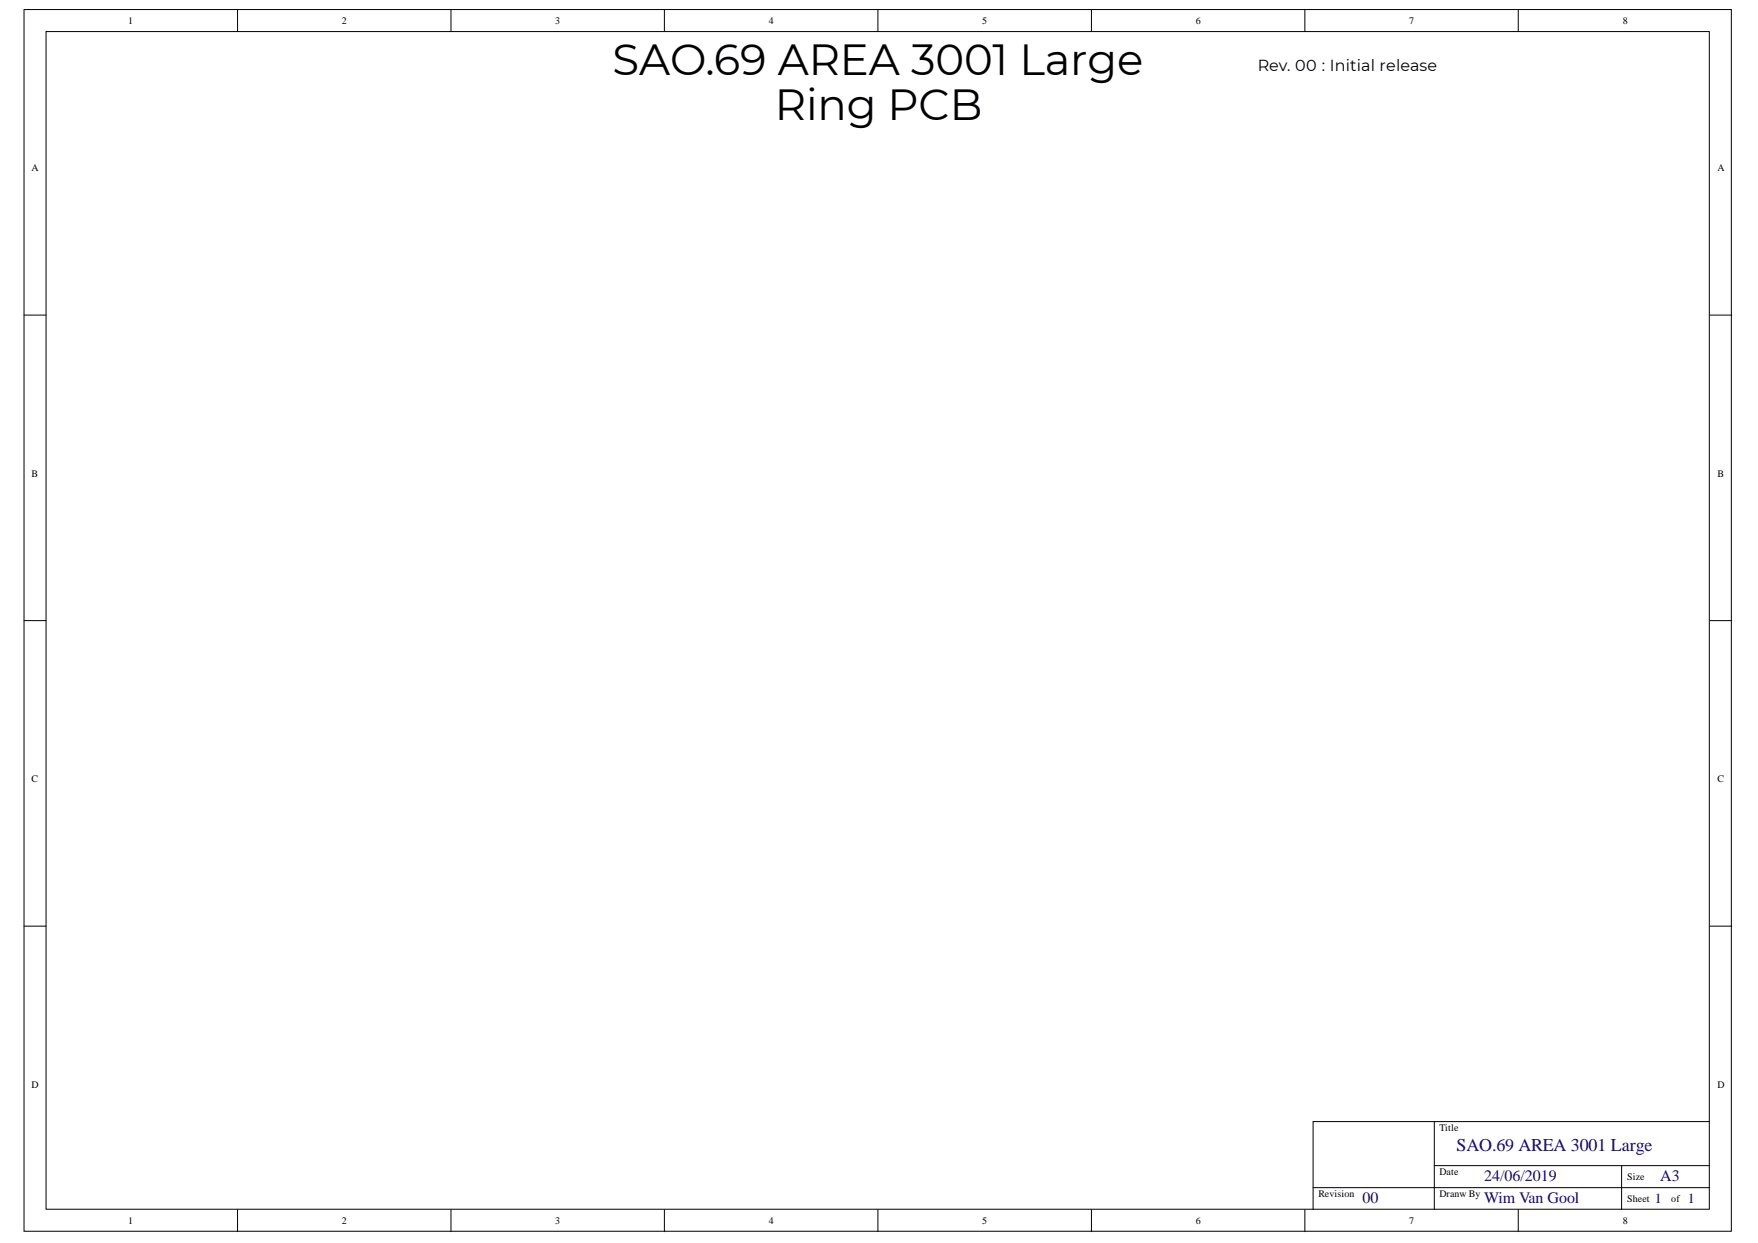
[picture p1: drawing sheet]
<svg xmlns="http://www.w3.org/2000/svg" width="297mm" height="210mm" viewBox="0 0 297 210" stroke-linecap="round" stroke-linejoin="round" font-family="sans-serif">
<defs><g id="words">
<g font-size="7.4">
<text x="103.5" y="12.7">SAO.69 AREA 3001 Large</text>
<text x="130.9" y="20.3">Ring PCB</text>
</g>
<text font-size="3" fill="#11037f" x="246.1" y="194.3">SAO.69 AREA 3001 Large</text>
<text font-size="2.7" x="212.5" y="12.1">Rev. 00 : Initial release</text>
<g font-size="2.7" fill="#11037f">
<text x="230.2" y="203.2">00</text>
<text x="250.8" y="203.2">Wim Van Gool</text>
<text x="250.8" y="199.4">24/06/2019</text>
<text x="280.5" y="199.4">A3</text>
</g>
<g font-size="2.4" fill="#11037f">
<text x="279.6" y="203.2">1</text>
<text x="285.2" y="203.2">1</text>
</g>
<g font-size="1.7">
<text x="21.7" y="4">1</text>
<text x="57.8" y="4">2</text>
<text x="93.8" y="4">3</text>
<text x="129.9" y="4">4</text>
<text x="165.9" y="4">5</text>
<text x="202" y="4">6</text>
<text x="238.1" y="4">7</text>
<text x="274.2" y="4">8</text>
<text x="5.3" y="28.9">A</text>
<text x="290.2" y="28.9">A</text>
<text x="5.3" y="80.5">B</text>
<text x="290.2" y="80.5">B</text>
<text x="5.3" y="132.1">C</text>
<text x="290.2" y="132.1">C</text>
<text x="5.3" y="183.7">D</text>
<text x="290.2" y="183.7">D</text>
<text x="243.2" y="190.9">Title</text>
<text x="222.8" y="202.1">Revision</text>
<text x="243.2" y="198.4">Date</text>
<text x="243.2" y="202.1">Dranw By</text>
<text x="274.9" y="203">Sheet</text>
<text x="274.9" y="199.3">Size</text>
<text x="282.4" y="203">of</text>
<text x="21.7" y="206.7">1</text>
<text x="57.8" y="206.7">2</text>
<text x="93.8" y="206.7">3</text>
<text x="129.9" y="206.7">4</text>
<text x="165.9" y="206.7">5</text>
<text x="202" y="206.7">6</text>
<text x="238.1" y="206.7">7</text>
<text x="274.2" y="206.7">8</text>
</g>
</g></defs>
<g fill="#fff" stroke="#000" stroke-width=".17">
<path d="M4.1 1.6h288.4v206.3h-288.4z"/>
<path d="M7.8 5.3h281v198.9h-281z"/>
</g>
<g fill="none" stroke="#000" stroke-width=".17">
<path d="M40.1 1.6v3.7M76.2 1.6v3.7M112.3 1.6v3.7M148.3 1.6v3.7M184.4 1.6v3.7M220.5 1.6v3.7M256.5 1.6v3.7M4.1 53.2h3.7M288.9 53.2h3.7M4.1 104.8h3.7M288.9 104.8h3.7M4.1 156.4h3.7"/>
<path d="M288.9 156.4h3.7M242.3 196.8h46.6M242.3 189.4v14.9M274 196.8v7.5M288.9 189.4h-67v14.9M40.1 204.3v3.7M76.2 204.3v3.7M112.3 204.3v3.7M148.3 204.3v3.7M184.4 204.3v3.7M220.5 204.3v3.7M221.9 200.6h67"/>
<path d="M256.5 204.3v3.7"/>
</g>
<use href="#words"/>
</svg>
